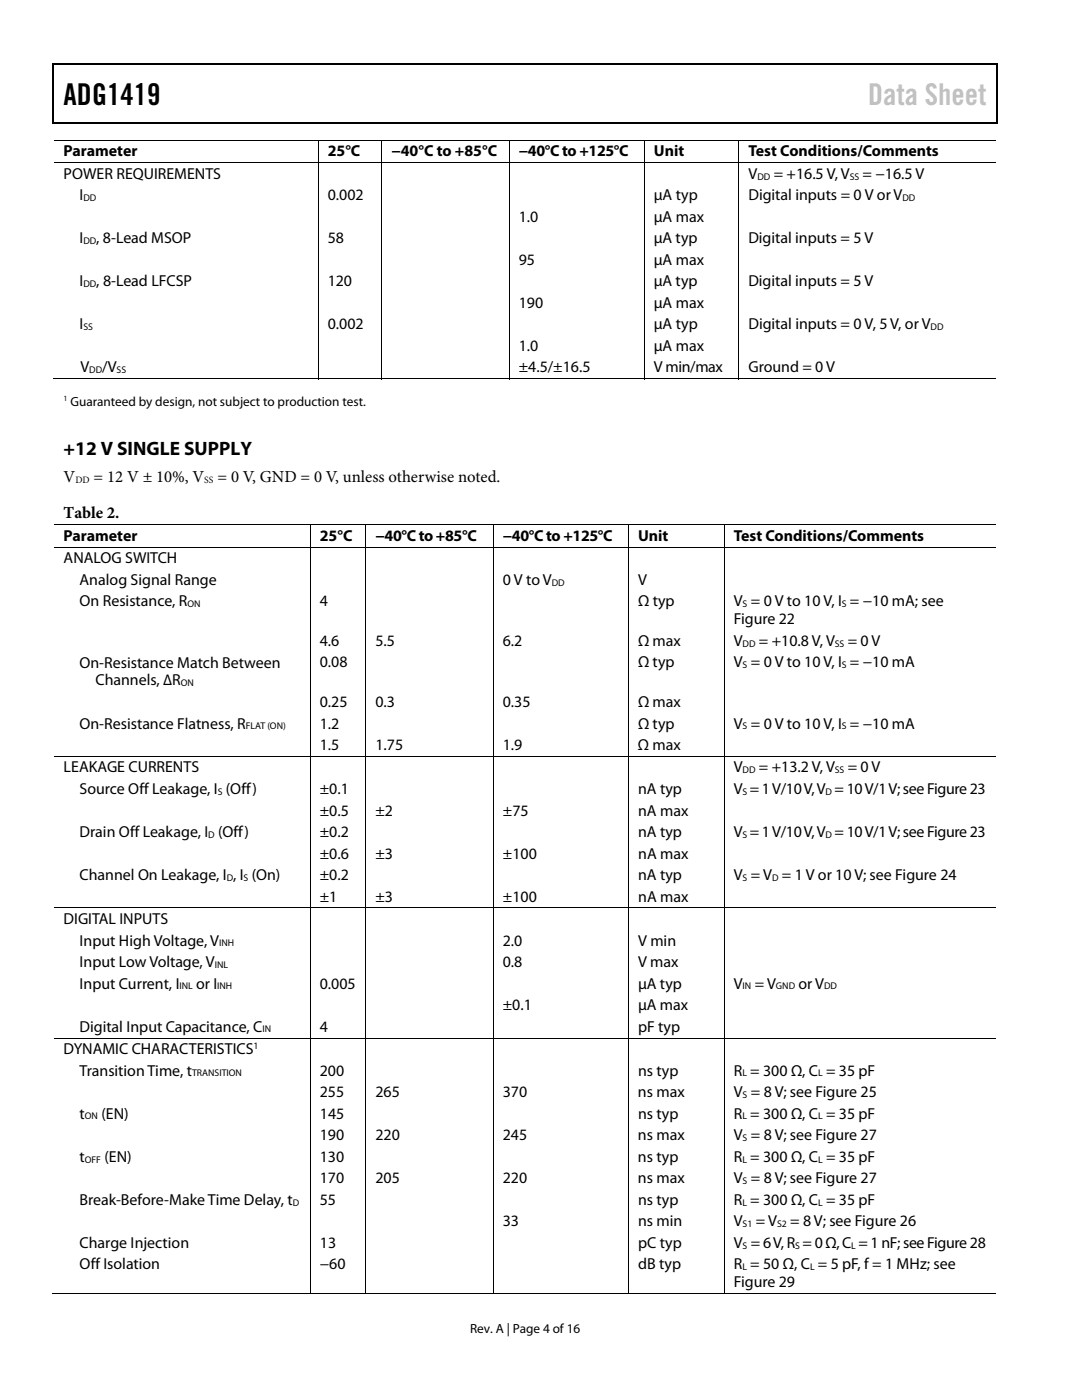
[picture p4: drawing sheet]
<svg xmlns="http://www.w3.org/2000/svg" width="216mm" height="279mm" viewBox="0 0 216 279" stroke-linecap="round" stroke-linejoin="round" font-family="sans-serif">
<defs><g id="words">
<text font-size="6" x="12.7" y="21">ADG1419</text>
<text font-size="6" fill="#c0c0c0" x="173.2" y="21">Data Sheet</text>
<text font-size="3.9" x="12.7" y="90.8">+12 V SINGLE SUPPLY</text>
<g font-size="3.3">
<text x="12.7" y="96.3">V</text>
<text x="18.7" y="96.3">= 12 V ± 10%, V</text>
<text x="43.4" y="96.3">= 0 V, GND = 0 V, unless otherwise noted.</text>
<text x="12.7" y="103.4">Table 2.</text>
</g>
<g font-size="3.2">
<text x="12.7" y="31.2">Parameter</text>
<text x="12.7" y="35.7">POWER REQUIREMENTS</text>
<text x="65.4" y="31.2">25°C</text>
<text x="78.1" y="31.2">−40°C to +85°C</text>
<text x="103.5" y="31.2">−40°C to +125°C</text>
<text x="130.5" y="31.2">Unit</text>
<text x="149.4" y="31.2">Test Conditions/Comments</text>
<text x="149.4" y="35.7">V</text>
<text x="154.4" y="35.7">= +16.5 V, V</text>
<text x="172.1" y="35.7">= −16.5 V</text>
<text x="15.9" y="40">I</text>
<text x="65.4" y="40">0.002</text>
<text x="130.5" y="40">μA typ</text>
<text x="149.3" y="40">Digital inputs = 0 V or V</text>
<text x="103.5" y="44.3">1.0</text>
<text x="130.5" y="44.3">μA max</text>
<text x="15.9" y="48.6">I</text>
<text x="19.2" y="48.6">, 8-Lead MSOP</text>
<text x="65.4" y="48.6">58</text>
<text x="103.5" y="52.9">95</text>
<text x="130.4" y="48.6">μA typ</text>
<text x="130.5" y="52.9">μA max</text>
<text x="149.3" y="48.6">Digital inputs = 5 V</text>
<text x="15.9" y="57.2">I</text>
<text x="19.2" y="57.2">, 8-Lead LFCSP</text>
<text x="65.4" y="57.2">120</text>
<text x="130.4" y="57.2">μA typ</text>
<text x="149.3" y="57.2">Digital inputs = 5 V</text>
<text x="15.9" y="65.7">I</text>
<text x="65.4" y="65.7">0.002</text>
<text x="103.5" y="61.4">190</text>
<text x="130.5" y="65.7">μA typ</text>
<text x="130.5" y="61.4">μA max</text>
<text x="149.3" y="65.7">Digital inputs = 0 V, 5 V, or V</text>
<text x="103.5" y="70">1.0</text>
<text x="130.5" y="70">μA max</text>
<text x="16" y="74.3">V</text>
<text x="20.4" y="74.3">/V</text>
<text x="103.5" y="74.3">±4.5/±16.5</text>
<text x="130.5" y="74.3">V min/max</text>
<text x="149.4" y="74.3">Ground = 0 V</text>
<text x="12.7" y="108">Parameter</text>
<text x="63.8" y="108">25°C</text>
<text x="74.9" y="108">−40°C to +85°C</text>
<text x="100.3" y="108">−40°C to +125°C</text>
<text x="127.3" y="108">Unit</text>
<text x="146.4" y="108">Test Conditions/Comments</text>
<text x="12.7" y="112.4">ANALOG SWITCH</text>
<text x="15.9" y="116.7">Analog Signal Range</text>
<text x="100.4" y="116.7">0 V to V</text>
<text x="127.3" y="116.7">V</text>
<text x="15.9" y="121">On Resistance, R</text>
<text x="63.8" y="121">4</text>
<text x="127.3" y="121">Ω typ</text>
<text x="146.4" y="124.6">Figure 22</text>
<text x="146.4" y="121">V = 0 V to 10 V, I = −10 mA; see</text>
<text x="63.8" y="128.9">4.6</text>
<text x="74.9" y="128.9">5.5</text>
<text x="100.3" y="128.9">6.2</text>
<text x="127.3" y="128.9">Ω max</text>
<text x="146.4" y="128.9">V</text>
<text x="151.4" y="128.9">= +10.8 V, V</text>
<text x="169.2" y="128.9">= 0 V</text>
<text x="15.9" y="133.2">On-Resistance Match Between</text>
<text x="19" y="136.8">Channels, ∆R</text>
<text x="63.8" y="133.2">0.08</text>
<text x="127.3" y="133.2">Ω typ</text>
<text x="146.4" y="133.2">V = 0 V to 10 V, I = −10 mA</text>
<text x="63.8" y="141.1">0.25</text>
<text x="74.9" y="141.1">0.3</text>
<text x="100.3" y="141.1">0.35</text>
<text x="127.3" y="141.1">Ω max</text>
<text x="15.9" y="145.4">On-Resistance Flatness, R</text>
<text x="63.8" y="145.4">1.2</text>
<text x="63.8" y="149.7">1.5</text>
<text x="74.9" y="149.7">1.75</text>
<text x="100.3" y="149.7">1.9</text>
<text x="127.3" y="149.7">Ω max</text>
<text x="127.3" y="145.4">Ω typ</text>
<text x="146.4" y="145.4">V = 0 V to 10 V, I = −10 mA</text>
<text x="12.7" y="154.2">LEAKAGE CURRENTS</text>
<text x="146.4" y="154.2">V</text>
<text x="151.4" y="154.2">= +13.2 V, V</text>
<text x="169.2" y="154.2">= 0 V</text>
<text x="15.9" y="158.5">Source Off Leakage, I (Off)</text>
<text x="63.8" y="158.5">±0.1</text>
<text x="127.3" y="158.5">nA typ</text>
<text x="146.4" y="158.5">V = 1 V/10 V, V = 10 V/1 V; see Figure 23</text>
<text x="15.9" y="167">Drain Off Leakage, I (Off)</text>
<text x="63.8" y="167">±0.2</text>
<text x="63.8" y="162.8">±0.5</text>
<text x="74.9" y="162.8">±2</text>
<text x="100.3" y="162.8">±75</text>
<text x="127.3" y="167">nA typ</text>
<text x="127.3" y="162.8">nA max</text>
<text x="146.4" y="167">V = 1 V/10 V, V = 10 V/1 V; see Figure 23</text>
<text x="63.8" y="171.3">±0.6</text>
<text x="74.9" y="171.3">±3</text>
<text x="100.3" y="171.3">±100</text>
<text x="127.3" y="171.3">nA max</text>
<text x="15.9" y="175.6">Channel On Leakage, I , I (On)</text>
<text x="63.8" y="175.6">±0.2</text>
<text x="63.8" y="179.9">±1</text>
<text x="74.9" y="179.9">±3</text>
<text x="100.3" y="179.9">±100</text>
<text x="127.3" y="175.6">nA typ</text>
<text x="127.3" y="179.9">nA max</text>
<text x="146.4" y="175.6">V = V = 1 V or 10 V; see Figure 24</text>
<text x="12.7" y="184.4">DIGITAL INPUTS</text>
<text x="15.9" y="188.7">Input High Voltage, V</text>
<text x="100.3" y="188.7">2.0</text>
<text x="127.3" y="188.7">V min</text>
<text x="15.9" y="193">Input Low Voltage, V</text>
<text x="15.9" y="197.3">Input Current, I</text>
<text x="39.1" y="197.3">or I</text>
<text x="63.8" y="197.3">0.005</text>
<text x="100.3" y="193">0.8</text>
<text x="127.3" y="193">V max</text>
<text x="127.3" y="197.3">μA typ</text>
<text x="146.4" y="197.3">V</text>
<text x="150.6" y="197.3">= V</text>
<text x="159.3" y="197.3">or V</text>
<text x="100.3" y="201.6">±0.1</text>
<text x="127.3" y="201.6">μA max</text>
<text x="15.9" y="205.9">Digital Input Capacitance, C</text>
<text x="63.8" y="205.9">4</text>
<text x="127.3" y="205.9">pF typ</text>
<text x="12.7" y="210.4">DYNAMIC CHARACTERISTICS</text>
<text x="15.9" y="214.7">Transition Time, t</text>
<text x="63.8" y="214.7">200</text>
<text x="127.3" y="214.7">ns typ</text>
<text x="146.4" y="214.7">R = 300 Ω, C = 35 pF</text>
<text x="63.8" y="218.9">255</text>
<text x="74.9" y="218.9">265</text>
<text x="100.3" y="218.9">370</text>
<text x="127.3" y="218.9">ns max</text>
<text x="146.4" y="218.9">V = 8 V; see Figure 25</text>
<text x="15.9" y="223.2">t</text>
<text x="20.2" y="223.2">(EN)</text>
<text x="63.8" y="227.5">190</text>
<text x="63.8" y="223.2">145</text>
<text x="74.9" y="227.5">220</text>
<text x="100.3" y="227.5">245</text>
<text x="127.3" y="227.5">ns max</text>
<text x="127.3" y="223.2">ns typ</text>
<text x="146.4" y="227.5">V = 8 V; see Figure 27</text>
<text x="146.4" y="223.2">R = 300 Ω, C = 35 pF</text>
<text x="15.9" y="231.8">t</text>
<text x="20.8" y="231.8">(EN)</text>
<text x="63.8" y="231.8">130</text>
<text x="127.3" y="231.8">ns typ</text>
<text x="146.4" y="231.8">R = 300 Ω, C = 35 pF</text>
<text x="63.8" y="236.1">170</text>
<text x="74.9" y="236.1">205</text>
<text x="100.3" y="236.1">220</text>
<text x="127.3" y="236.1">ns max</text>
<text x="146.4" y="236.1">V = 8 V; see Figure 27</text>
<text x="15.9" y="240.4">Break-Before-Make Time Delay, t</text>
<text x="63.8" y="240.4">55</text>
<text x="100.3" y="244.7">33</text>
<text x="127.3" y="240.4">ns typ</text>
<text x="127.3" y="244.7">ns min</text>
<text x="146.4" y="240.4">R = 300 Ω, C = 35 pF</text>
<text x="146.4" y="244.7">V</text>
<text x="150.8" y="244.7">= V</text>
<text x="157.7" y="244.7">= 8 V; see Figure 26</text>
<text x="15.9" y="249">Charge Injection</text>
<text x="63.8" y="249">13</text>
<text x="127.3" y="249">pC typ</text>
<text x="146.4" y="249">V = 6 V, R = 0 Ω, C = 1 nF; see Figure 28</text>
<text x="15.9" y="253.3">Off Isolation</text>
<text x="63.8" y="253.3">−60</text>
<text x="127.3" y="253.3">dB typ</text>
<text x="146.4" y="253.3">R = 50 Ω, C = 5 pF, f = 1 MHz; see</text>
<text x="146.4" y="256.9">Figure 29</text>
</g>
<g font-size="2.6">
<text x="14.1" y="81">Guaranteed by design, not subject to production test.</text>
<text x="93.8" y="266">Rev. A | Page 4 of 16</text>
</g>
<g font-size="1.9">
<text x="151.1" y="35.8">DD</text>
<text x="169.5" y="35.8">SS</text>
<text x="16.6" y="40.1">DD</text>
<text x="180.1" y="40.1">DD</text>
<text x="16.6" y="48.7">DD</text>
<text x="16.6" y="57.3">DD</text>
<text x="16.6" y="65.9">SS</text>
<text x="185.7" y="65.9">DD</text>
<text x="17.8" y="74.5">DD</text>
<text x="23.3" y="74.5">SS</text>
<text x="15" y="96.5">DD</text>
<text x="40.8" y="96.5">SS</text>
<text x="110.1" y="116.9">DD</text>
<text x="37.4" y="121.2">ON</text>
<text x="148.2" y="121.2">S</text>
<text x="168" y="121.2">S</text>
<text x="148.2" y="129.1">DD</text>
<text x="166.6" y="129.1">SS</text>
<text x="36.1" y="137">ON</text>
<text x="148.2" y="133.4">S</text>
<text x="168" y="133.4">S</text>
<text x="49" y="145.6">FLAT (ON)</text>
<text x="148.2" y="145.6">S</text>
<text x="168" y="145.6">S</text>
<text x="148.2" y="154.3">DD</text>
<text x="166.6" y="154.3">SS</text>
<text x="43.5" y="158.6">S</text>
<text x="148.1" y="158.6">S</text>
<text x="164.7" y="158.6">D</text>
<text x="41.6" y="167.2">D</text>
<text x="148.1" y="167.2">S</text>
<text x="164.7" y="167.2">D</text>
<text x="45.2" y="175.8">D</text>
<text x="48.6" y="175.8">S</text>
<text x="148.2" y="175.8">S</text>
<text x="154.1" y="175.8">D</text>
<text x="43.7" y="188.9">INH</text>
<text x="35.8" y="197.5">INL</text>
<text x="42.8" y="193.2">INL</text>
<text x="43.3" y="197.5">INH</text>
<text x="148.2" y="197.5">IN</text>
<text x="154.8" y="197.5">GND</text>
<text x="164.4" y="197.5">DD</text>
<text x="50.6" y="209.3">1</text>
<text x="52.4" y="206.1">IN</text>
<text x="38.3" y="214.8">TRANSITION</text>
<text x="148.1" y="214.8">L</text>
<text x="163.3" y="214.8">L</text>
<text x="148.2" y="219.1">S</text>
<text x="16.9" y="223.4">ON</text>
<text x="148.1" y="223.4">L</text>
<text x="148.2" y="227.7">S</text>
<text x="163.3" y="223.4">L</text>
<text x="16.9" y="232">OFF</text>
<text x="148.1" y="232">L</text>
<text x="163.3" y="232">L</text>
<text x="148.2" y="236.3">S</text>
<text x="58.4" y="240.6">D</text>
<text x="148.1" y="240.6">L</text>
<text x="148.2" y="244.9">S1</text>
<text x="155" y="244.9">S2</text>
<text x="163.3" y="240.6">L</text>
<text x="148.2" y="249.2">S</text>
<text x="158.6" y="249.2">S</text>
<text x="169.8" y="249.2">L</text>
<text x="148.1" y="253.5">L</text>
<text x="161.6" y="253.5">L</text>
</g>
<text font-size="1.6" x="12.7" y="80.1">1</text>
</g></defs>
<path d="M10.5 12.7h.3v1h-.3zM198.8 12.7h.2v1h-.2zM198.8 12.7h.2v.3h-.2zM147.4 27.9h.1v.1h-.1zM147.4 32.4h.1v.2h-.1zM198.8 24.4h.2v.3h-.2zM144.4 104.6h.2v.2h-.2zM144.4 109.1h.2v.2h-.2zM144.4 150.9h.2v.1h-.2zM144.4 181.1h.2v.2h-.2zM144.4 207.1h.2v.1h-.2z" fill="#000"/>
<path d="M10.5 12.8h188.3M10.7 13.7v11M198.9 13.7v11M10.5 24.5h188.3" fill="none" stroke="#000" stroke-width=".25"/>
<g fill="none" stroke="#000" stroke-width=".2">
<path d="M10.8 27.9h136.6M63.5 28v4.4M63.5 32.6v43.1M76.2 28v4.4M76.2 32.6v43.1M101.6 28v4.4M101.6 32.6v43.1M128.6 28v4.4M128.6 32.6v43.1M147.4 32.5h-136.6M147.4 28v4.4M147.4 32.6v43.1"/>
<path d="M147.5 27.9h51.3M147.5 32.5h51.3M10.5 75.6h52.9M63.6 75.6h12.5M76.3 75.6h25.2M101.7 75.6h26.8M128.7 75.6h18.7M147.5 75.6h51.3M61.9 104.8v4.3M61.9 109.3v41.6M73 104.8v4.3M73 109.3v41.6"/>
<path d="M98.4 104.8v4.3M98.4 109.3v41.6M125.4 104.8v4.3M125.4 109.3v41.6M144.4 104.7h-133.6M144.4 109.2h-133.6M144.5 104.8v4.3M144.5 109.3v41.6M144.6 104.7h54.2M144.6 109.2h54.2M61.9 151v30.1M73 151v30.1"/>
<path d="M98.4 151v30.1M125.4 151v30.1M144.4 150.9h-133.6M144.5 151v30.1M144.6 150.9h54.2M10.8 181.2h133.6M61.9 181.3v25.8M73 181.3v25.8M98.4 181.3v25.8M125.4 181.3v25.8M144.5 181.3v25.8M144.6 181.2h54.2"/>
<path d="M61.9 207.2v51.1M73 207.2v51.1M98.4 207.2v51.1M125.4 207.2v51.1M144.4 207.2h-133.6M144.5 207.2v51.1M144.6 207.2h54.2M10.5 258.2h51.3M62 258.2h10.9M73.1 258.2h25.2M98.5 258.2h26.8M125.5 258.2h18.9"/>
<path d="M144.6 258.2h54.2"/>
</g>
<use href="#words"/>
</svg>
